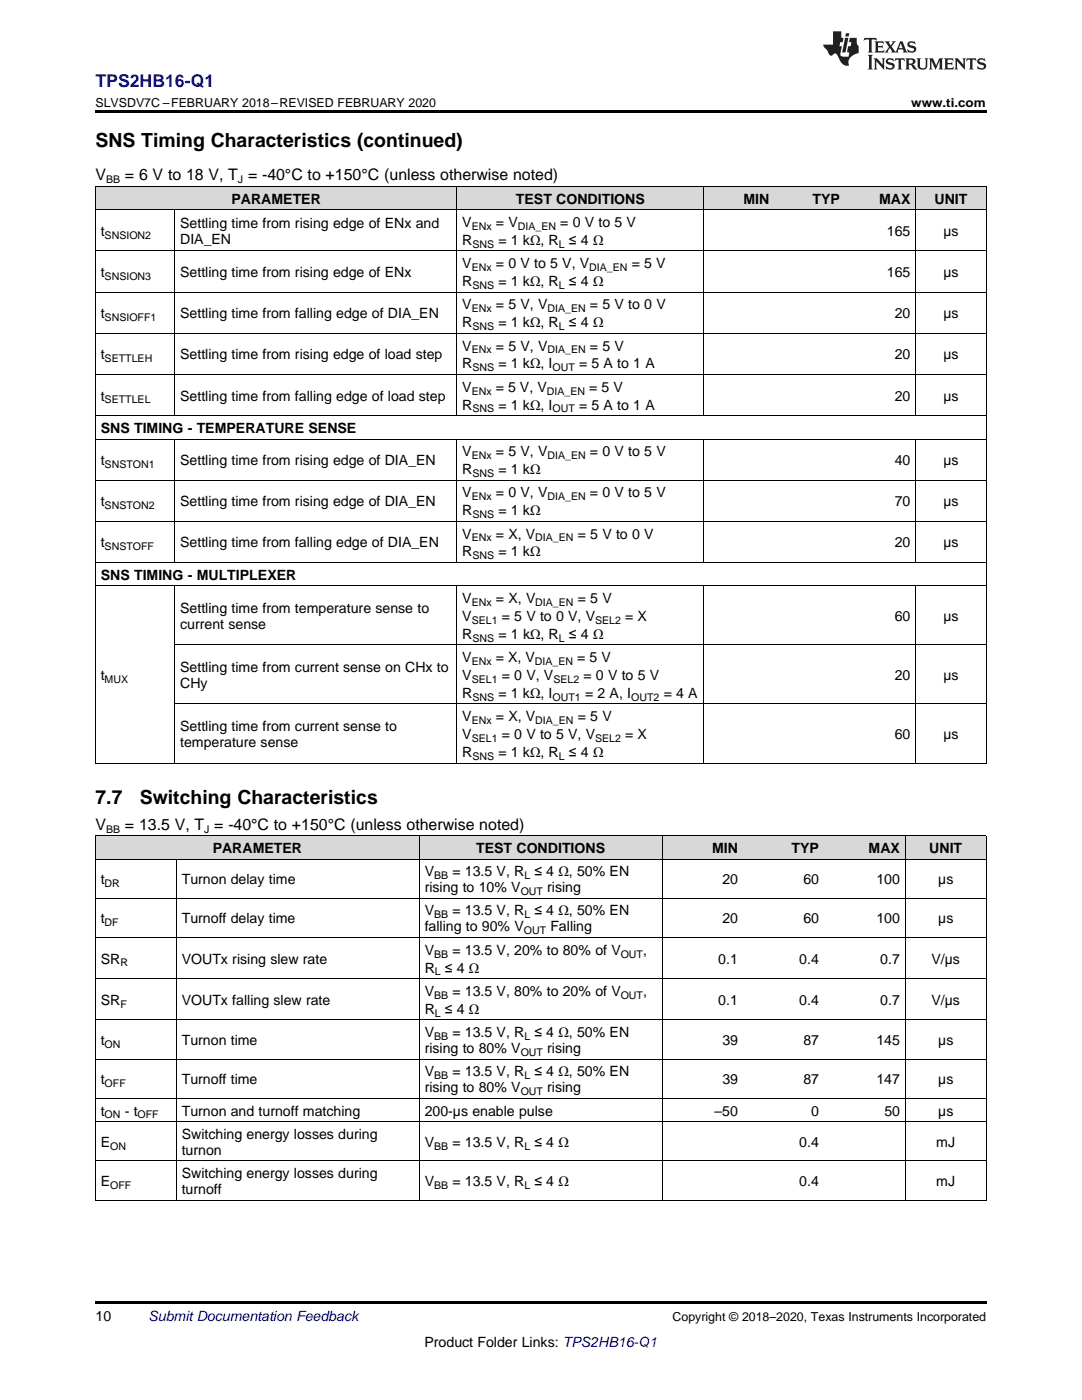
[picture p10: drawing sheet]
<svg xmlns="http://www.w3.org/2000/svg" width="216mm" height="279mm" viewBox="0 0 216 279" stroke-linecap="round" stroke-linejoin="round" font-family="sans-serif">
<defs><g id="words">
<g font-size="3.9">
<text x="19" y="29.3">SNS Timing Characteristics (continued)</text>
<text x="19" y="160.4">7.7</text>
<text x="27.9" y="160.4">Switching Characteristics</text>
</g>
<text font-size="3.5" fill="#00f" x="19" y="17.3">TPS2HB16-Q1</text>
<g font-size="3.2">
<text x="19" y="36">V</text>
<text x="24.9" y="36">= 6 V to 18 V, T = -40°C to +150°C (unless otherwise noted)</text>
<text x="19" y="165.6">V</text>
<text x="24.9" y="165.6">= 13.5 V, T = -40°C to +150°C (unless otherwise noted)</text>
</g>
<g font-size="2.8">
<text x="46.2" y="40.6">PARAMETER</text>
<text x="102.9" y="40.6">TEST CONDITIONS</text>
<text x="148.3" y="40.6">MIN</text>
<text x="162.1" y="40.6">TYP</text>
<text x="175.4" y="40.6">MAX</text>
<text x="186.5" y="40.6">UNIT</text>
<text x="20.1" y="47.1">t</text>
<text x="35.9" y="45.5">Settling time from rising edge of ENx and</text>
<text x="92.3" y="45.3">V</text>
<text x="99" y="45.3">= V</text>
<text x="111.8" y="45.3">= 0 V to 5 V</text>
<text x="177" y="47.1">165</text>
<text x="188.2" y="47.1">µs</text>
<text x="35.9" y="48.6">DIA_EN</text>
<text x="92.3" y="48.9">R</text>
<text x="92.3" y="53.5">V</text>
<text x="99" y="53.5">= 0 V to 5 V, V</text>
<text x="99.4" y="48.9">= 1 kΩ, R</text>
<text x="113.5" y="48.9">≤ 4 Ω</text>
<text x="126" y="53.5">= 5 V</text>
<text x="20.1" y="55.3">t</text>
<text x="35.9" y="55.3">Settling time from rising edge of ENx</text>
<text x="92.3" y="57.1">R</text>
<text x="99.4" y="57.1">= 1 kΩ, R</text>
<text x="113.5" y="57.1">≤ 4 Ω</text>
<text x="177" y="55.3">165</text>
<text x="188.2" y="55.3">µs</text>
<text x="20.1" y="63.5">t</text>
<text x="35.9" y="63.5">Settling time from falling edge of DIA_EN</text>
<text x="92.3" y="61.7">V</text>
<text x="92.3" y="65.3">R</text>
<text x="99" y="61.7">= 5 V, V</text>
<text x="99.4" y="65.3">= 1 kΩ, R</text>
<text x="113.5" y="65.3">≤ 4 Ω</text>
<text x="117.7" y="61.7">= 5 V to 0 V</text>
<text x="178.5" y="63.5">20</text>
<text x="188.2" y="63.5">µs</text>
<text x="20.1" y="71.7">t</text>
<text x="35.9" y="71.7">Settling time from rising edge of load step</text>
<text x="92.3" y="70">V</text>
<text x="99" y="70">= 5 V, V</text>
<text x="117.7" y="70">= 5 V</text>
<text x="178.5" y="71.7">20</text>
<text x="188.2" y="71.7">µs</text>
<text x="92.3" y="73.5">R</text>
<text x="99.4" y="73.5">= 1 kΩ, I</text>
<text x="115.5" y="73.5">= 5 A to 1 A</text>
<text x="20.1" y="79.9">t</text>
<text x="35.9" y="79.9">Settling time from falling edge of load step</text>
<text x="92.3" y="78.2">V</text>
<text x="92.3" y="81.7">R</text>
<text x="98.9" y="78.2">= 5 V, V</text>
<text x="99.4" y="81.7">= 1 kΩ, I</text>
<text x="115.5" y="81.7">= 5 A to 1 A</text>
<text x="117.6" y="78.2">= 5 V</text>
<text x="178.5" y="79.9">20</text>
<text x="188.2" y="79.9">µs</text>
<text x="20.1" y="86.4">SNS TIMING - TEMPERATURE SENSE</text>
<text x="20.1" y="92.8">t</text>
<text x="35.9" y="92.8">Settling time from rising edge of DIA_EN</text>
<text x="92.3" y="91.1">V</text>
<text x="92.3" y="94.6">R</text>
<text x="99" y="91.1">= 5 V, V</text>
<text x="99.4" y="94.6">= 1 kΩ</text>
<text x="117.7" y="91.1">= 0 V to 5 V</text>
<text x="178.5" y="92.8">40</text>
<text x="188.2" y="92.8">µs</text>
<text x="20.1" y="101">t</text>
<text x="35.9" y="101">Settling time from rising edge of DIA_EN</text>
<text x="92.3" y="99.3">V</text>
<text x="99" y="99.3">= 0 V, V</text>
<text x="117.7" y="99.3">= 0 V to 5 V</text>
<text x="178.5" y="101">70</text>
<text x="188.2" y="101">µs</text>
<text x="92.3" y="102.8">R</text>
<text x="92.3" y="107.5">V</text>
<text x="99" y="107.5">= X, V</text>
<text x="99.4" y="102.8">= 1 kΩ</text>
<text x="115.3" y="107.5">= 5 V to 0 V</text>
<text x="20.1" y="109.3">t</text>
<text x="35.9" y="109.3">Settling time from falling edge of DIA_EN</text>
<text x="92.3" y="111.1">R</text>
<text x="99.4" y="111.1">= 1 kΩ</text>
<text x="178.5" y="109.3">20</text>
<text x="188.2" y="109.3">µs</text>
<text x="20.1" y="115.7">SNS TIMING - MULTIPLEXER</text>
<text x="35.9" y="122.3">Settling time from temperature sense to</text>
<text x="35.9" y="125.5">current sense</text>
<text x="92.3" y="120.4">V</text>
<text x="92.3" y="123.9">V</text>
<text x="99" y="120.4">= X, V</text>
<text x="100.1" y="123.9">= 5 V to 0 V, V</text>
<text x="115.3" y="120.4">= 5 V</text>
<text x="124.7" y="123.9">= X</text>
<text x="178.5" y="123.9">60</text>
<text x="188.2" y="123.9">µs</text>
<text x="92.3" y="127.5">R</text>
<text x="99.5" y="127.5">= 1 kΩ, R</text>
<text x="113.5" y="127.5">≤ 4 Ω</text>
<text x="20.1" y="135.7">t</text>
<text x="35.9" y="134.1">Settling time from current sense on CHx to</text>
<text x="35.9" y="137.3">CHy</text>
<text x="92.3" y="132.2">V</text>
<text x="92.3" y="135.7">V</text>
<text x="98.9" y="132.2">= X, V</text>
<text x="100.1" y="135.7">= 0 V, V</text>
<text x="115.2" y="132.2">= 5 V</text>
<text x="116.4" y="135.7">= 0 V to 5 V</text>
<text x="178.5" y="135.7">20</text>
<text x="188.2" y="135.7">µs</text>
<text x="92.3" y="139.3">R</text>
<text x="92.3" y="143.9">V</text>
<text x="99" y="143.9">= X, V</text>
<text x="99.4" y="139.3">= 1 kΩ, I</text>
<text x="115.3" y="143.9">= 5 V</text>
<text x="116.7" y="139.3">= 2 A, I</text>
<text x="132.4" y="139.3">= 4 A</text>
<text x="35.9" y="145.9">Settling time from current sense to</text>
<text x="35.9" y="149.1">temperature sense</text>
<text x="92.3" y="147.5">V</text>
<text x="100.1" y="147.5">= 0 V to 5 V, V</text>
<text x="124.7" y="147.5">= X</text>
<text x="178.5" y="147.5">60</text>
<text x="188.2" y="147.5">µs</text>
<text x="92.3" y="151.1">R</text>
<text x="99.4" y="151.1">= 1 kΩ, R</text>
<text x="113.5" y="151.1">≤ 4 Ω</text>
<text x="42.4" y="170.2">PARAMETER</text>
<text x="95" y="170.2">TEST CONDITIONS</text>
<text x="142.1" y="170.2">MIN</text>
<text x="157.9" y="170.2">TYP</text>
<text x="173.3" y="170.2">MAX</text>
<text x="185.4" y="170.2">UNIT</text>
<text x="20.1" y="176.5">t</text>
<text x="36.3" y="176.5">Turnon delay time</text>
<text x="84.7" y="174.9">V</text>
<text x="84.7" y="178">rising to 10% V</text>
<text x="90.3" y="174.9">= 13.5 V, R</text>
<text x="106.6" y="174.9">≤ 4 Ω, 50% EN</text>
<text x="109.2" y="178">rising</text>
<text x="144.1" y="176.5">20</text>
<text x="160.3" y="176.5">60</text>
<text x="174.9" y="176.5">100</text>
<text x="187.2" y="176.5">µs</text>
<text x="20.1" y="184.3">t</text>
<text x="36.3" y="184.3">Turnoff delay time</text>
<text x="84.7" y="182.7">V</text>
<text x="84.7" y="185.9">falling to 90% V</text>
<text x="90.3" y="182.7">= 13.5 V, R</text>
<text x="106.6" y="182.7">≤ 4 Ω, 50% EN</text>
<text x="109.8" y="185.9">Falling</text>
<text x="144.1" y="184.3">20</text>
<text x="160.3" y="184.3">60</text>
<text x="174.9" y="184.3">100</text>
<text x="187.2" y="184.3">µs</text>
<text x="84.7" y="190.5">V</text>
<text x="90.3" y="190.5">= 13.5 V, 20% to 80% of V</text>
<text x="128.3" y="190.5">,</text>
<text x="20.1" y="192.3">SR</text>
<text x="36.3" y="192.3">VOUTx rising slew rate</text>
<text x="84.7" y="194.1">R</text>
<text x="88.8" y="194.1">≤ 4 Ω</text>
<text x="143.3" y="192.3">0.1</text>
<text x="159.5" y="192.3">0.4</text>
<text x="175.6" y="192.3">0.7</text>
<text x="185.9" y="192.3">V/µs</text>
<text x="20.1" y="200.5">SR</text>
<text x="36.3" y="200.5">VOUTx falling slew rate</text>
<text x="84.7" y="198.8">V</text>
<text x="84.7" y="202.3">R</text>
<text x="88.8" y="202.3">≤ 4 Ω</text>
<text x="90.3" y="198.8">= 13.5 V, 80% to 20% of V</text>
<text x="128.3" y="198.8">,</text>
<text x="143.3" y="200.5">0.1</text>
<text x="159.5" y="200.5">0.4</text>
<text x="175.6" y="200.5">0.7</text>
<text x="185.9" y="200.5">V/µs</text>
<text x="20.1" y="208.6">t</text>
<text x="36.3" y="208.6">Turnon time</text>
<text x="84.7" y="207">V</text>
<text x="90.3" y="207">= 13.5 V, R</text>
<text x="106.6" y="207">≤ 4 Ω, 50% EN</text>
<text x="144.1" y="208.6">39</text>
<text x="160.3" y="208.6">87</text>
<text x="174.9" y="208.6">145</text>
<text x="187.2" y="208.6">µs</text>
<text x="84.7" y="210.1">rising to 80% V</text>
<text x="84.7" y="214.8">V</text>
<text x="90.3" y="214.8">= 13.5 V, R</text>
<text x="106.6" y="214.8">≤ 4 Ω, 50% EN</text>
<text x="109.2" y="210.1">rising</text>
<text x="20.1" y="216.4">t</text>
<text x="36.3" y="216.4">Turnoff time</text>
<text x="84.7" y="218">rising to 80% V</text>
<text x="109.2" y="218">rising</text>
<text x="144.1" y="216.4">39</text>
<text x="160.3" y="216.4">87</text>
<text x="174.9" y="216.4">147</text>
<text x="187.2" y="216.4">µs</text>
<text x="20.1" y="222.6">t</text>
<text x="24.9" y="222.6">- t</text>
<text x="36.3" y="222.6">Turnon and turnoff matching</text>
<text x="36.3" y="227.3">Switching energy losses during</text>
<text x="84.7" y="222.6">200-µs enable pulse</text>
<text x="142.6" y="222.6">–50</text>
<text x="161.9" y="222.6">0</text>
<text x="176.5" y="222.6">50</text>
<text x="187.2" y="222.6">µs</text>
<text x="20.1" y="228.9">E</text>
<text x="36.3" y="230.5">turnon</text>
<text x="84.7" y="228.9">V</text>
<text x="90.3" y="228.9">= 13.5 V, R</text>
<text x="106.6" y="228.9">≤ 4 Ω</text>
<text x="159.5" y="228.9">0.4</text>
<text x="186.8" y="228.9">mJ</text>
<text x="20.1" y="236.7">E</text>
<text x="36.3" y="235.1">Switching energy losses during</text>
<text x="36.3" y="238.3">turnoff</text>
<text x="84.7" y="236.7">V</text>
<text x="90.3" y="236.7">= 13.5 V, R</text>
<text x="106.6" y="236.7">≤ 4 Ω</text>
<text x="159.5" y="236.7">0.4</text>
<text x="186.8" y="236.7">mJ</text>
<text x="19" y="263.6">10</text>
<text x="84.7" y="268.9">Product Folder Links: TPS2HB16-Q1</text>
</g>
<text font-size="2.8" fill="#0000c8" x="29.6" y="263.6">Submit Documentation Feedback</text>
<g font-size="2.5">
<text x="19" y="21.4">SLVSDV7C –FEBRUARY 2018–REVISED FEBRUARY 2020</text>
<text x="181.8" y="21.4">www.ti.com</text>
<text x="134.2" y="263.6">Copyright © 2018–2020, Texas Instruments Incorporated</text>
</g>
<g font-size="2.1">
<text x="21.2" y="36.6">BB</text>
<text x="47.5" y="36.6">J</text>
<text x="20.9" y="47.6">SNSION2</text>
<text x="94.1" y="45.9">ENx</text>
<text x="103.3" y="45.9">DIA_EN</text>
<text x="94.3" y="49.4">SNS</text>
<text x="111.5" y="49.4">L</text>
<text x="20.9" y="55.8">SNSION3</text>
<text x="94.1" y="54.1">ENx</text>
<text x="94.3" y="57.6">SNS</text>
<text x="111.5" y="57.6">L</text>
<text x="117.6" y="54.1">DIA_EN</text>
<text x="20.9" y="64.1">SNSIOFF1</text>
<text x="94.1" y="62.3">ENx</text>
<text x="94.3" y="65.9">SNS</text>
<text x="109.3" y="62.3">DIA_EN</text>
<text x="111.5" y="65.9">L</text>
<text x="94.1" y="70.5">ENx</text>
<text x="109.3" y="70.5">DIA_EN</text>
<text x="20.9" y="72.3">SETTLEH</text>
<text x="94.3" y="74.1">SNS</text>
<text x="110.2" y="74.1">OUT</text>
<text x="20.9" y="80.5">SETTLEL</text>
<text x="94.1" y="78.7">ENx</text>
<text x="94.3" y="82.3">SNS</text>
<text x="109.1" y="78.7">DIA_EN</text>
<text x="110.2" y="82.3">OUT</text>
<text x="20.9" y="93.4">SNSTON1</text>
<text x="94.1" y="91.6">ENx</text>
<text x="94.3" y="95.2">SNS</text>
<text x="109.3" y="91.6">DIA_EN</text>
<text x="20.9" y="101.6">SNSTON2</text>
<text x="94.1" y="99.8">ENx</text>
<text x="109.3" y="99.8">DIA_EN</text>
<text x="94.3" y="103.4">SNS</text>
<text x="20.9" y="109.8">SNSTOFF</text>
<text x="94.1" y="108.1">ENx</text>
<text x="94.3" y="111.6">SNS</text>
<text x="106.8" y="108.1">DIA_EN</text>
<text x="94.1" y="120.9">ENx</text>
<text x="94.1" y="124.5">SEL1</text>
<text x="106.8" y="120.9">DIA_EN</text>
<text x="118.7" y="124.5">SEL2</text>
<text x="94.3" y="128.1">SNS</text>
<text x="111.5" y="128.1">L</text>
<text x="20.9" y="136.3">MUX</text>
<text x="94.1" y="132.7">ENx</text>
<text x="94.1" y="136.3">SEL1</text>
<text x="106.7" y="132.7">DIA_EN</text>
<text x="110.4" y="136.3">SEL2</text>
<text x="94.3" y="139.8">SNS</text>
<text x="110.2" y="139.8">OUT1</text>
<text x="125.9" y="139.8">OUT2</text>
<text x="94.1" y="144.5">ENx</text>
<text x="94.1" y="148.1">SEL1</text>
<text x="106.8" y="144.5">DIA_EN</text>
<text x="118.7" y="148.1">SEL2</text>
<text x="94.3" y="151.6">SNS</text>
<text x="111.5" y="151.6">L</text>
<text x="21.2" y="166.2">BB</text>
<text x="40.7" y="166.2">J</text>
<text x="20.9" y="177">DR</text>
<text x="86.6" y="175.4">BB</text>
<text x="103.9" y="178.6">OUT</text>
<text x="104.6" y="175.4">L</text>
<text x="20.9" y="184.9">DF</text>
<text x="86.6" y="183.3">BB</text>
<text x="104.6" y="183.3">L</text>
<text x="86.6" y="191.1">BB</text>
<text x="104.5" y="186.4">OUT</text>
<text x="123.9" y="191.1">OUT</text>
<text x="24" y="192.9">R</text>
<text x="86.7" y="194.7">L</text>
<text x="24" y="201.1">F</text>
<text x="86.6" y="199.3">BB</text>
<text x="86.7" y="202.9">L</text>
<text x="123.9" y="199.3">OUT</text>
<text x="20.9" y="209.1">ON</text>
<text x="86.6" y="207.5">BB</text>
<text x="104.6" y="207.5">L</text>
<text x="86.6" y="215.4">BB</text>
<text x="103.9" y="210.7">OUT</text>
<text x="104.6" y="215.4">L</text>
<text x="20.9" y="217">OFF</text>
<text x="103.9" y="218.5">OUT</text>
<text x="20.9" y="223.2">ON</text>
<text x="27.4" y="223.2">OFF</text>
<text x="22" y="229.4">ON</text>
<text x="86.6" y="229.4">BB</text>
<text x="104.6" y="229.4">L</text>
<text x="22" y="237.3">OFF</text>
<text x="86.6" y="237.3">BB</text>
<text x="104.6" y="237.3">L</text>
</g>
</g></defs>
<g fill="#d8d8d8">
<path d="M19 166.8h16.2v4.7h-16.2z"/>
<path d="M35.2 166.8h48.5v4.7h-48.5z"/>
<path d="M83.7 166.8h48.5v4.7h-48.5z"/>
<path d="M132.2 166.8h16.1v4.7h-16.1z"/>
<path d="M148.3 166.8h16.2v4.7h-16.2z"/>
<path d="M164.5 166.8h16.2v4.7h-16.2z"/>
<path d="M180.7 166.8h16.1v4.7h-16.1z"/>
<path d="M19 37.3h15.9v4.6h-15.9z"/>
<path d="M34.9 37.3h56.3v4.6h-56.3z"/>
<path d="M91.2 37.3h49.3v4.6h-49.3z"/>
<path d="M140.5 37.3h14.1v4.6h-14.1z"/>
<path d="M154.6 37.3h14.1v4.6h-14.1z"/>
<path d="M168.7 37.3h14v4.6h-14z"/>
<path d="M182.7 37.3h14.1v4.6h-14.1z"/>
</g>
<path d="M19 22h177.8v.5h-177.8zM19 239.5l.2 .1zM83.6 239.5l.1 .1zM132.1 239.5l.1 .1zM148.2 239.5l.1 .1zM164.4 239.5l.1 .1zM180.6 239.5l.1 .1zM196.7 239.5l.1 .1zM19 259.7h177.8v.5h-177.8z" fill="#000"/>
<g fill="none" stroke="#000" stroke-width=".2">
<path d="M19 37.2h177.8M19.1 37.2v115.1M91.1 37.2v45.8M140.5 37.2v45.8M182.7 37.2v45.8M196.8 37.2v115.1M19 58.3h177.8M19 50.1h177.8M19 41.9h177.8M34.8 41.9v41.1M19 74.7h177.8M19 66.5h177.8"/>
<path d="M19 95.8h177.8M19 87.6h177.8M19 83h177.8M34.8 87.6v24.7M91.1 87.6v24.7M140.5 87.6v24.7M182.7 87.6v24.7M19 116.9h177.8M19 112.3h177.8M19 104.1h177.8M34.8 117v35.3M91.1 117v35.3"/>
<path d="M140.5 117v35.3M182.7 117v35.3M34.9 128.7h161.9M19 152.3h177.8M34.9 140.5h161.9M19 179.3h177.8M19 171.4h177.8M19 166.8h177.8M19.1 166.8v72.8M35.2 171.4v68.2M83.6 166.8v72.8M132.1 166.8v72.8"/>
<path d="M180.6 166.8v72.8M196.8 166.8v72.8M19 195.3h177.8M19 187.1h177.8M19 219.2h177.8M19 211.4h177.8M19 203.5h177.8M19 239.5h177.8M19 231.7h177.8M19 223.9h177.8"/>
</g>
<g fill="#231f20">
<path d="M172.5 7.6l-.1 .5 .4-.2h.6v.1v2.1l-.2 .4h.9l-.2-.4v-2.1l.1-.1h.5l.5 .2-.2-.5zM174.5 8.3l.2 .3v1.5l-.2 .4h1.8l.2-.6a1.04 1.04 0 0 1-1.3 .2v-.7h.6l.3 .2v-.6l-.3 .2h-.6v-.6l.8-.1 .4 .3-.2-.5zM176.5 8.3l.9 1.1-.9 1.1h.8l-.2-.2 .4-.7 .5 .7-.2 .2h1.5l-.2-.2 .2-.4h.9l.1 .4-.2 .2h1l-.3-.3-.7-1.9h-.5l-.9 2-.8-1 .9-1h-.8l.1 .3-.4 .5-.3-.6 .1-.2zM179.7 8.6l.4 1h-.7zM181.3 8.4a.63 .63 0 0 0-.2 .7 .63 .63 0 0 0 .6 .4l.6 .2 .1 .2a.75 .75 0 0 1-.7 .4 .75 .75 0 0 1-.6-.5l.1 .7 .1-.1a1.11 1.11 0 0 0 1.5-.6 1.13 1.13 0 0 0-1.2-.8l-.1-.4a1.04 1.04 0 0 1 1.2 .2l-.2-.5-.2 .1-.4-.2zM173.2 10.9l.2 .4v2.2l-.2 .4h1l-.3-.4v-2.2l.3-.4zM174.3 11.6l.3 .4v1.5l-.3 .4h.8l-.2-.4v-1.3l1.5 1.7v-1.9l.2-.4h-.7l.2 .4v.9l-1.1-1.3zM177 11.8a.62 .62 0 0 0-.2 .7 .62 .62 0 0 0 .6 .4l.6 .1 .1 .3a.76 .76 0 0 1-.7 .3 .76 .76 0 0 1-.7-.4l.2 .7 .1-.1a1.11 1.11 0 0 0 1.5-.6 1.13 1.13 0 0 0-1.2-.8l-.1-.4a1.04 1.04 0 0 1 1.2 .2l-.2-.6-.2 .1-.5-.1zM178.7 11.6l-.2 .6a.61 .61 0 0 1 .8-.3v1.6l-.2 .4h.9l-.2-.4v-1.6a.63 .63 0 0 1 .7 .3l-.1-.6zM180.6 11.6l.3 .4v1.5l-.3 .4h1l-.2-.2-.1-.8 .6 .2a.76 .76 0 0 0 1.2 .7l-1-1a.58 .58 0 0 0 .6-.5 .58 .58 0 0 0-.5-.6zM181.4 11.9h.1a.45 .45 0 0 1 .5 .1 .45 .45 0 0 1 .1 .5l-.8 .2zM182.9 11.6l.2 .2a2.17 2.17 0 0 0 .3 1.9 .99 .99 0 0 0 1.6-.6v-1.1l.2-.4h-.7l.2 .2a1.92 1.92 0 0 1-.2 1.8 .6 .6 0 0 1-.9-.5v-1.1l.2-.4zM185.4 11.6l.2 .4v1.5l-.2 .4h.7l-.2-.4v-1.4l.8 1.8 .8-1.8v1.4l-.2 .4h.9l-.2-.4v-1.5l.2-.4h-.8l-.6 1.5-.6-1.5zM188.4 11.6l.2 .4v1.5l-.2 .4h1.8l.1-.6a1.04 1.04 0 0 1-1.2 .1v-.6h.5l.4 .2v-.6l-.4 .2h-.5v-.7h.8l.3 .3-.1-.6zM190.5 11.6l.2 .4v1.5l-.2 .4h.7l-.2-.4v-1.3l1.5 1.7v-1.9l.2-.4h-.7l.2 .4v.9l-1.1-1.3zM192.9 11.6l-.1 .6a.61 .61 0 0 1 .7-.3l.1 1.6-.3 .4h1l-.3-.4 .1-1.6a.63 .63 0 0 1 .7 .3l-.1-.6zM195.2 11.8a.62 .62 0 0 0-.2 .7 .62 .62 0 0 0 .6 .4l.6 .1 .1 .3a.76 .76 0 0 1-.7 .3 .76 .76 0 0 1-.6-.4l.1 .7 .1-.1a1.11 1.11 0 0 0 1.6-.6 1.13 1.13 0 0 0-1.3-.8l-.1-.4a1.04 1.04 0 0 1 1.2 .2l-.1-.6-.2 .1-.5-.1z"/>
<path d="M166.2 6.3v2.6h-1.9v.4l.8 .9a.91 .91 0 0 0 1 .8 .56 .56 0 0 1 .5-.3 .56 .56 0 0 1 .5 .3l.4 .8a1.53 1.53 0 0 0 1.9 1.2 1.54 1.54 0 0 1 1-2.1l.9-.3v-1.4a1.52 1.52 0 0 1-.4-1.6h-1.3l-.2 .8h.5l-.2 .8h-.5l-.1 1v.2l.4 .1-.2 .8a1.93 1.93 0 0 1-1.6-.3l.3-1.8h-.5l.2-.8h.4l.2-.8h-.4v-1.3zM168.6 7.6l-.6 2.9h.7l.6-2.9zM168.8 6.6l-.1 .7h.6l.2-.7z"/>
</g>
<use href="#words"/>
</svg>
